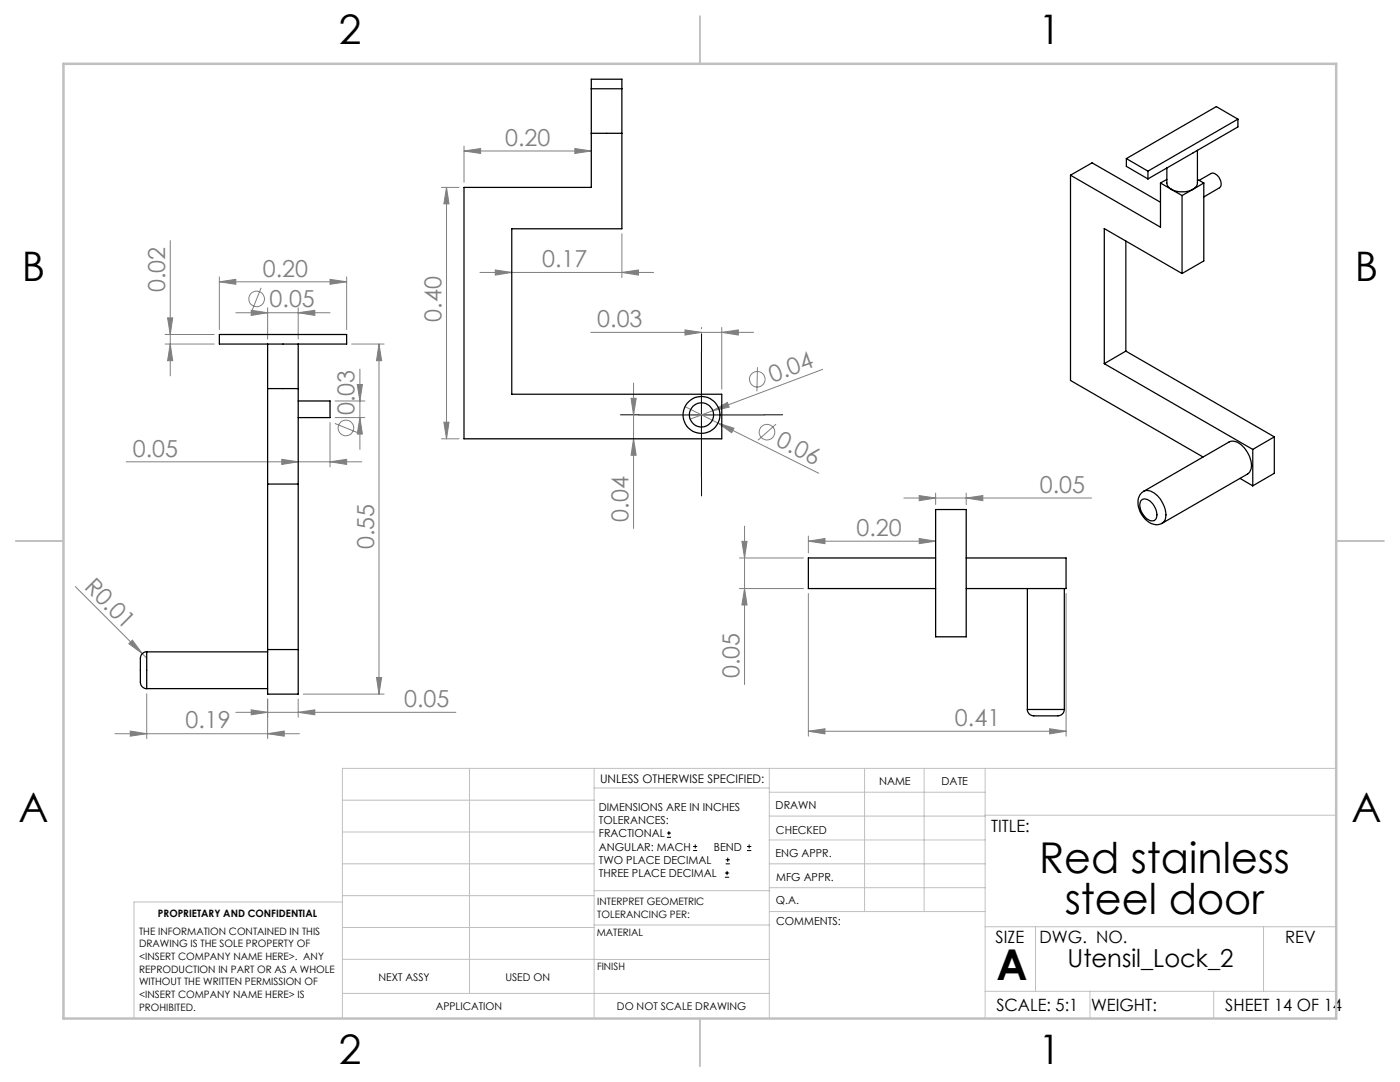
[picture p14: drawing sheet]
<svg xmlns="http://www.w3.org/2000/svg" width="279mm" height="216mm" viewBox="0 0 279 216" stroke-linecap="round" stroke-linejoin="round" font-family="sans-serif">
<defs><g id="words">
<g font-size="8.5">
<text x="207.4" y="174.2">Red stainless</text>
<text x="212.5" y="182.3">steel door</text>
<text x="198.9" y="195.5">A</text>
</g>
<g font-size="8.1">
<text x="67.6" y="8.9">2</text>
<text x="207.3" y="8.9">1</text>
<text x="4.4" y="56.2">B</text>
<text x="270.4" y="56.2">B</text>
<text x="3.7" y="164.1">A</text>
<text x="269.7" y="164.1">A</text>
<text x="67.6" y="212.4">2</text>
<text x="207.3" y="212.4">1</text>
</g>
<text font-size="4.9" x="213" y="193">Utensil_Lock_2</text>
<g font-size="4.7" fill="#808080">
<text x="100.8" y="29.1">0.20</text>
<text x="108.2" y="53.4">0.17</text>
<text x="33" y="58.3" transform="rotate(-90 33 58.3)">0.02</text>
<text x="52.4" y="55.2">0.20</text>
<text x="53.8" y="61.3">0.05</text>
<text x="88.1" y="64.2" transform="rotate(-90 88.1 64.2)">0.40</text>
<text x="119.2" y="65.3">0.03</text>
<text x="154.2" y="76.4" transform="rotate(-21 154.2 76.4)">0.04</text>
<text x="70.8" y="82.8" transform="rotate(-90 70.8 82.8)">0.03</text>
<text x="154.6" y="88.9" transform="rotate(26 154.6 88.9)">0.06</text>
<text x="26.5" y="91.1">0.05</text>
<text x="207.5" y="98.4">0.05</text>
<text x="125.5" y="104.1" transform="rotate(-90 125.5 104.1)">0.04</text>
<text x="170.9" y="106.9">0.20</text>
<text x="74.7" y="109.6" transform="rotate(-90 74.7 109.6)">0.55</text>
<text x="16.6" y="117.3" transform="rotate(45 16.6 117.3)">R0.01</text>
<text x="147.6" y="135.3" transform="rotate(-90 147.6 135.3)">0.05</text>
<text x="80.7" y="141.1">0.05</text>
<text x="37" y="145.4">0.19</text>
<text x="190.6" y="144.9">0.41</text>
</g>
<g font-size="3.4">
<text x="197.8" y="166">TITLE:</text>
<text x="198.7" y="188.1">SIZE</text>
<text x="207.5" y="188.1">DWG. NO.</text>
<text x="256.5" y="188.2">REV</text>
<text x="198.8" y="201.7">SCALE: 5:1</text>
<text x="217.7" y="201.8">WEIGHT:</text>
<text x="244.5" y="201.7">SHEET 14 OF 14</text>
</g>
<text font-size="2.4" x="119.8" y="156.2">UNLESS OTHERWISE SPECIFIED:</text>
<g font-size="2.2">
<text x="119.5" y="161.8">DIMENSIONS ARE IN INCHES</text>
<text x="154.8" y="161.4">DRAWN</text>
<text x="175.4" y="156.6">NAME</text>
<text x="187.9" y="156.7">DATE</text>
<text x="119.5" y="164.4">TOLERANCES:</text>
<text x="119.5" y="167.1">FRACTIONAL</text>
<text x="154.9" y="166.3">CHECKED</text>
<text x="119.5" y="169.7">ANGULAR: MACH</text>
<text x="119.5" y="172.4">TWO PLACE DECIMAL</text>
<text x="142.5" y="169.7">BEND</text>
<text x="154.8" y="171">ENG APPR.</text>
<text x="119.5" y="175">THREE PLACE DECIMAL</text>
<text x="154.9" y="175.7">MFG APPR.</text>
<text x="154.9" y="180.4">Q.A.</text>
<text x="154.9" y="184.6">COMMENTS:</text>
</g>
<g font-size="2.1">
<text x="75.5" y="195.7">NEXT ASSY</text>
<text x="100.9" y="195.7">USED ON</text>
<text x="86.9" y="201.5">APPLICATION</text>
<text x="123.1" y="201.6">DO NOT SCALE DRAWING</text>
</g>
<g font-size="2">
<text x="31.5" y="182.9">PROPRIETARY AND CONFIDENTIAL</text>
<text x="119.2" y="180.6">INTERPRET GEOMETRIC</text>
<text x="119.2" y="183.1">TOLERANCING PER:</text>
<text x="27.8" y="186.5">THE INFORMATION CONTAINED IN THIS</text>
<text x="27.8" y="189">DRAWING IS THE SOLE PROPERTY OF</text>
<text x="27.8" y="191.6">&lt;INSERT COMPANY NAME HERE&gt;. ANY</text>
<text x="119.1" y="186.7">MATERIAL</text>
<text x="27.8" y="194.1">REPRODUCTION IN PART OR AS A WHOLE</text>
<text x="27.8" y="196.6">WITHOUT THE WRITTEN PERMISSION OF</text>
<text x="119.1" y="193.5">FINISH</text>
<text x="27.8" y="199.1">&lt;INSERT COMPANY NAME HERE&gt; IS</text>
<text x="27.8" y="201.7">PROHIBITED.</text>
</g>
</g></defs>
<g fill="none" stroke="#808080" stroke-width=".2">
<path d="M88.1 37.4h3.5M89.1 37.4l.5 3.3h-1zM89.1 37.4v50.2M92.6 30.1l3.3-.5v1zM92.6 29.1v7.3M92.6 30.1h25.4M114.7 29.6l3.3 .5-3.3 .5zM34 48v27M43.8 56.2l3.3-.5v1zM43.8 55.2v10.6M43.8 56.2h25.4M52.1 57.4l-1.8 4.5"/>
<path d="M65.9 55.7l3.3 .5-3.3 .5zM69.2 55.2v10.6M95.8 54.4h34.7M98.8 53.9l3.3 .5-3.3 .5zM124.1 54.4l3.3-.5v1zM124.1 46.6v8.8M32.9 68.7h9.9M32.9 66.7h9.9M33.4 63.4h1.1l-.5 3.3zM34 68.7l.5 3.3h-1.1zM47.1 62.4h18.8M50.1 61.9l3.3 .5-3.3 .5z"/>
<path d="M53.4 61.4v6.3M59.5 62.4l3.3-.5v1zM59.5 61.4v6.3M70.2 68.7h6.5M71.3 76.7h1l-.5 3.3zM71.8 73.7v16M75.6 68.7l.6 3.3h-1.1zM75.6 68.7v69.8M117.9 66.3h32.5M125.9 79.5h1.1l-.6 3.3zM126.4 76.4v29M136.7 65.8l3.3 .5-3.3 .6z"/>
<path d="M140 65.3v.3M144 66.3l3.4-.5v1.1zM144 65.3v12.3M151.2 73.3l-.1 4.8M164.2 73.7l-22 8.3M25.2 92.1h47M56.2 91.7l3.3 .4-3.3 .6zM65.9 92.1l3.3-.4v1zM65.9 84.3v8.9M66.8 84.5l4.5 1.8M66.9 80h5.9M66.9 83.3h5.9"/>
<path d="M71.8 83.3l.5 3.3h-1zM88.1 87.6h3.5M88.6 84.2h1l-.5 3.4zM126.4 87.6l.6 3.2h-1.1zM136.7 81.1l6.6 3.3M142.2 82l3-1.7 .3 .9zM142.2 82l-4.5 1.6M143.3 84.4l3.2 1-.5 1zM143.3 84.4l20.1 10M154.9 84.6l-3.6 3.2M180.4 99.4h37.4M183.4 98.9l3.3 .5-3.3 .5z"/>
<path d="M186.7 98.4v2.3M192.8 99.4l3.3-.5v1zM192.8 98.4v2.3M15 117.1l13.4 13.3M147.6 117.4h12.7M147.6 111.3h12.7M148.1 108h1l-.5 3.3zM148.6 117.4l.5 3.3h-1zM148.6 105v31.6M161.3 108l3.3-.5v1zM161.3 107v3.3M161.3 108h25.4"/>
<path d="M161.3 118.4v28.5M183.4 107.5l3.3 .5-3.3 .5zM212.8 118.4v28.5M26.4 127.7l2 2.7-2.7-2zM28.4 130.4l.9 .9M29.3 138.4v9M53.4 139.5v7.9M59.5 139.5v3.6M60.5 138.5h16.2M75.1 135.2h1.1l-.6 3.3zM22.9 146.4h36.9M26 145.9l3.3 .5-3.3 .5z"/>
<path d="M47.1 142.1h43.9M50.1 141.6l3.3 .5-3.3 .5zM53.4 146.4l3.3-.5v1zM59.5 142.1l3.3-.5v1zM161.3 145.9l3.3-.5v1zM161.3 145.9h51.5M209.5 145.4l3.3 .5-3.3 .5z"/>
<circle cx="51.2" cy="59.6" r="1.55"/>
<circle cx="151.1" cy="75.7" r="1.55"/>
<circle cx="69" cy="85.4" r="1.55"/>
<circle cx="153.1" cy="86.2" r="1.56"/>
</g>
<g fill="none" stroke="#000" stroke-width=".2">
<path d="M140 70.3v25M127.5 82.8h25M133.1 167.1h.8M133.1 166.2h.8M133.5 165.8v.9M138.3 169.7h.8M138.3 168.9h.8M138.7 168.5v.8M144.7 175h.8M144.7 174.2h.8M144.8 172.4h.9M144.8 171.6h.9"/>
<path d="M145.1 173.8v.8M145.2 171.1v.9M149.1 169.7h.8M149.1 168.9h.8M149.5 168.5v.8"/>
</g>
<path d="M140 70.3v-3.7M127.5 82.8h-3.7M140 95.3v3.7M152.5 82.8h3.7" fill="none" stroke="#000" stroke-width=".2" stroke-dasharray="15.2 1.3 1.3 1.3"/>
<g fill="none" stroke="#c0c0c0" stroke-width=".2">
<path d="M68.3 159.7h50.3M93.7 153.3v44.9M118.6 153.3v49.9M118.6 157.2h34.9M153.5 153.3v49.9M153.5 158.1h43.1M172.5 153.3v28.6M184.4 153.3v28.6M196.6 153.3v49.9M266.7 153.3h-198.4v49.9M68.3 178.7h50.3M68.3 172.4h50.3"/>
<path d="M68.3 166h50.3M68.3 180h-41.6v23.2M118.6 177.7h35M153.5 167.6h43.1M153.5 162.8h43.1M153.5 172.4h43.1M153.5 177.1h43.1M196.6 162.7h70.1M68.3 198.2h85.2M68.3 191.4l85.2 .1M68.3 185.1h50.3M118.6 184.6h35"/>
<path d="M153.6 181.9h43M196.6 197.8h70.1M196.6 184.9h70.1M206.7 184.9v12.9M217.5 197.8v5.4M242.2 197.8v5.4M252.2 184.9v12.9"/>
</g>
<path d="M139.7 3.2v9.5M3.1 107.9h9.6M266.7 107.9h9.5M139.7 203.2v9.6" fill="none" stroke="#c0c0c0" stroke-width=".25"/>
<path d="M12.7 12.7h254v190.5h-254z" fill="none" stroke="#c0c0c0" stroke-width=".5"/>
<g fill="#808080">
<path d="M26.4 127.7l2 2.7-2.7-2z"/>
<path d="M142.2 82l3-1.7 .3 .9z"/>
<path d="M143.3 84.4l3.2 1-.5 1z"/>
<path d="M124.1 54.4l3.3-.5v1zM98.8 53.9l3.3 .5-3.3 .5zM65.9 55.7l3.3 .5-3.3 .5zM43.8 56.2l3.3-.5v1zM183.4 107.5l3.3 .5-3.3 .5zM161.3 108l3.3-.5v1z"/>
<path d="M92.6 30.1l3.3-.5v1zM114.7 29.6l3.3 .5-3.3 .5zM136.7 65.8l3.3 .5-3.3 .6zM144 66.3l3.4-.5v1.1zM26 145.9l3.3 .5-3.3 .5zM53.4 146.4l3.3-.5v1zM50.1 141.6l3.3 .5-3.3 .5zM59.5 142.1l3.3-.5v1zM56.2 91.7l3.3 .4-3.3 .6zM65.9 92.1l3.3-.4v1zM50.1 61.9l3.3 .5-3.3 .5zM59.5 62.4l3.3-.5v1zM183.4 98.9l3.3 .5-3.3 .5zM192.8 99.4l3.3-.5v1zM161.3 145.9l3.3-.5v1zM209.5 145.4l3.3 .5-3.3 .5z"/>
<path d="M88.6 84.2h1l-.5 3.4zM89.1 37.4l.5 3.3h-1zM75.1 135.2h1.1l-.6 3.3zM75.6 68.7l.6 3.3h-1.1zM148.6 117.4l.5 3.3h-1zM148.1 108h1l-.5 3.3z"/>
<path d="M125.9 79.5h1.1l-.6 3.3zM126.4 87.6l.6 3.2h-1.1zM33.4 63.4h1.1l-.5 3.3zM34 68.7l.5 3.3h-1.1zM71.3 76.7h1l-.5 3.3zM71.8 83.3l.5 3.3h-1z"/>
</g>
<g fill="none" stroke="#000" stroke-width=".25">
<path d="M118 17.7h6.1M92.6 37.4h25.4v-21.6h6.1v29.8h-22v33.1h41.9v8.9h-51.4zM118 26.6h6.1M213.6 35v40.9l26.5 15.3M213.6 35l18 10.3v-8.8M213.6 35l4.3-2.5 13.7 7.9M224.8 31.6l4.3 2.5M224.8 31.6v1.6l4.3 2.5M229.1 34.1v1.6M231.6 36.5l2.2 1.3M232.9 33.5v3a1.44 1.44 0 0 0 .9 1.3M232.9 35.8l-1.3 .7"/>
<path d="M233.8 37.8a5 5 0 0 0 4.3 0M233.8 37.8l2.1 1.2M235.9 39v15.6M238.1 37.8l-2.2 1.2M239 30v6.5a1.44 1.44 0 0 1-.9 1.3M239 35.8l1.2 .7M239.3 36l2.4-1.4a1.9 1.9 0 0 1 2 2v.5l-.3 .4-3.2 1.8M240.2 36.5v15.6l-4.3 2.5M240.2 36.5l-2.1 1.3M247.1 23.8l-4.4-2.5-17.9 10.3M247.1 23.8l-18 10.3M247.1 23.8v1.5l-18 10.4"/>
<path d="M224.7 48.1v22M235.9 54.6l-15.5-9v27M43.8 66.7h25.4v2h-25.4zM53.4 68.7v69.8h6.1v-69.8M53.4 77.5h6.1M220.4 72.6l29.6 17.1M224.7 70.1l-4.3 2.5M224.7 70.1l29.6 17.1M53.4 96.6h6.1M59.5 80h6.4v3.3h-6.4M227.8 99.8a1.59 1.59 0 0 1 2.3 .8 2.62 2.62 0 0 1 .4 3.2 1.55 1.55 0 0 1-2.1-.8 2.87 2.87 0 0 1-.6-3.2zM228.2 98a2.94 2.94 0 0 0-.7 4 3.8 3.8 0 0 0 3.9 2.6l.5-.2"/>
<path d="M228.2 98l17.1-9.8a2.6 2.6 0 0 1 3.1 1.2 5.3 5.3 0 0 1 1.3 4.2l-.3 .6-.4 .4-17.1 9.8M228.2 98a2.33 2.33 0 0 1 2.8 .9 5 5 0 0 1 1.5 4.9l-.6 .6M247.5 95.5l2.5 1.4M250 89.7v7.2M254.3 87.2l-4.3 2.5M254.3 87.2v7.2l-4.3 2.5M186.7 101.7h6.1v25.4h-6.1zM186.7 111.3h-25.4v6.1h25.4M192.8 111.3h20v6.1h-20M205 117.4v24.2M212.4 117.4v24.2M29.3 130.1a1.46 1.46 0 0 0-1.3 1.8v.3a17.5 17.5 0 0 0 .2 4.6l.6 .5 .5 .1"/>
<path d="M29.3 130.1v7.3M29.3 130.1h24.1M29.3 137.4h24.1M53.4 129.6h6.1M205 141.6a1.49 1.49 0 0 0 2 1.2h.3a16.9 16.9 0 0 0 4.5-.2l.4-.3 .2-.7M205 141.6h7.4"/>
<circle cx="140" cy="82.8" r="3.7"/>
<circle cx="140" cy="82.8" r="2.42"/>
</g>
<use href="#words"/>
</svg>
